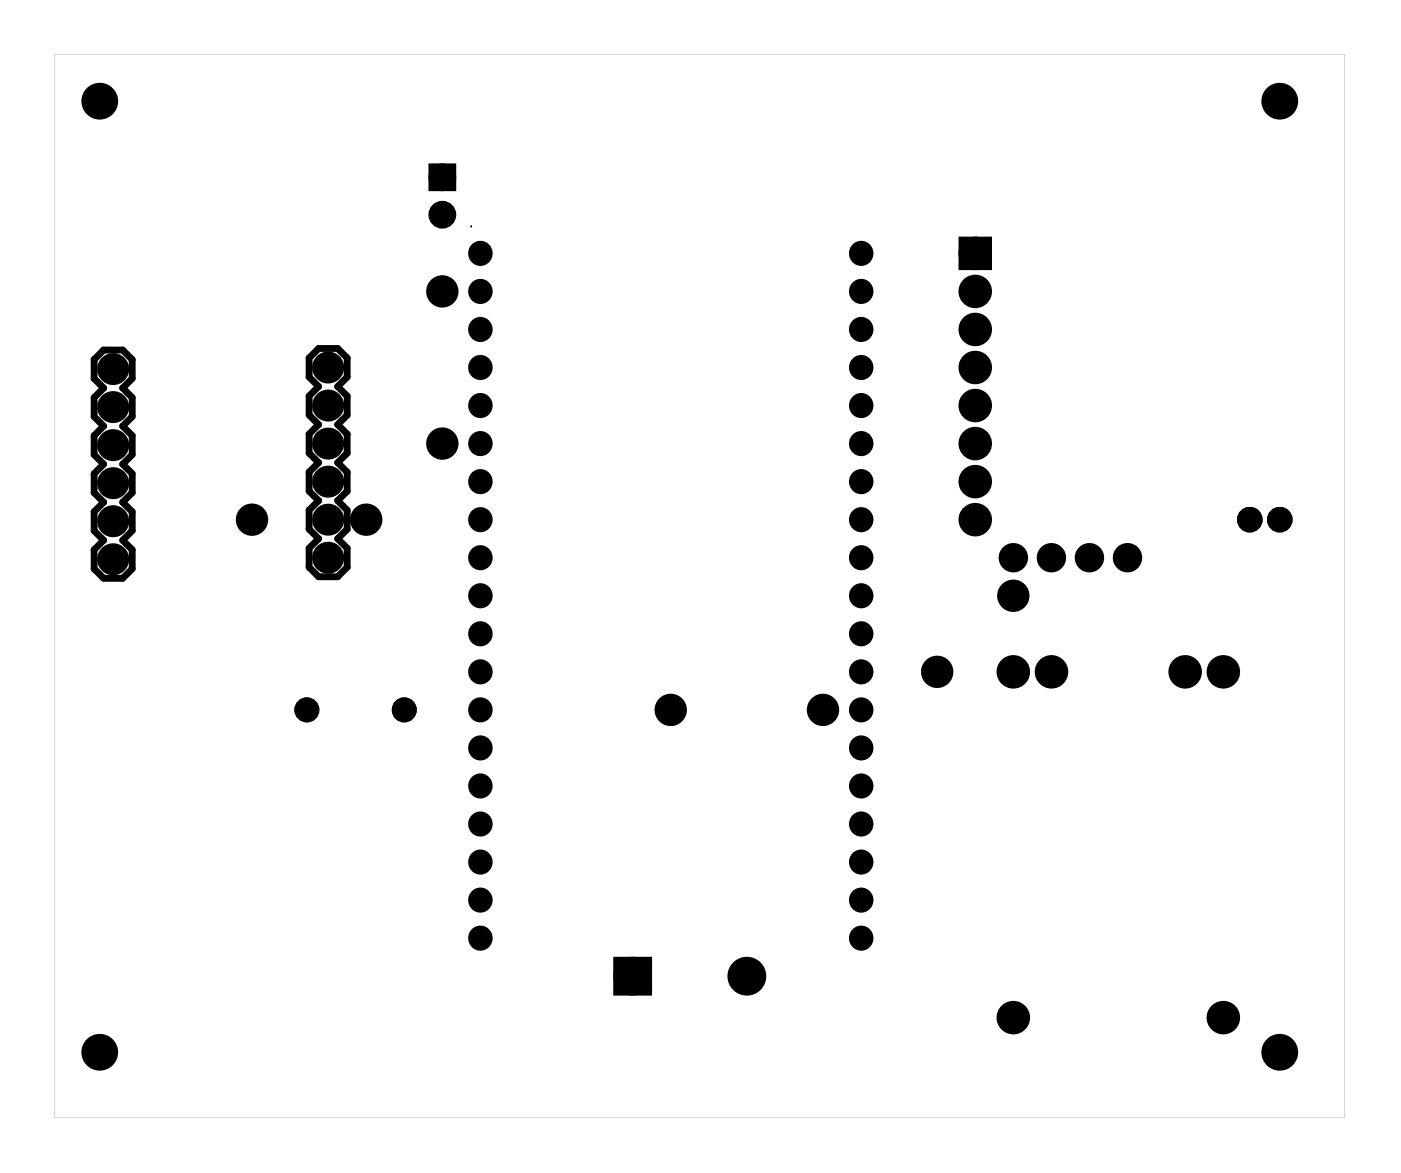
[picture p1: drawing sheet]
<svg xmlns="http://www.w3.org/2000/svg" width="93mm" height="78mm" viewBox="0 0 93 78" stroke-linecap="round" stroke-linejoin="round" font-family="sans-serif">
<g fill="#000">
<path d="M28.9 11.2h1.2v1.2h-1.2zM64.3 16.1h1.6v1.6h-1.6zM41.3 64.3h1.8v1.8h-1.8z"/>
<path d="M3.6 3.6h86.1v71h-86.1zM3.6 3.6v71h86.1v-71z"/>
<circle cx="32" cy="19.5" r=".76"/>
<circle cx="32" cy="16.9" r=".76"/>
<circle cx="57.5" cy="19.5" r=".76"/>
<circle cx="57.5" cy="16.9" r=".76"/>
<circle cx="32" cy="37.2" r=".76"/>
<circle cx="32" cy="22" r=".76"/>
<circle cx="32" cy="24.5" r=".76"/>
<circle cx="32" cy="27.1" r=".76"/>
<circle cx="32" cy="39.8" r=".76"/>
<circle cx="32" cy="34.7" r=".76"/>
<circle cx="32" cy="29.6" r=".76"/>
<circle cx="32" cy="32.2" r=".76"/>
<circle cx="57.5" cy="37.2" r=".76"/>
<circle cx="57.5" cy="22" r=".76"/>
<circle cx="57.5" cy="24.5" r=".76"/>
<circle cx="57.5" cy="27.1" r=".76"/>
<circle cx="57.5" cy="39.8" r=".76"/>
<circle cx="57.5" cy="34.7" r=".76"/>
<circle cx="57.5" cy="29.6" r=".76"/>
<circle cx="57.5" cy="32.2" r=".76"/>
<circle cx="32" cy="55" r=".76"/>
<circle cx="32" cy="44.9" r=".76"/>
<circle cx="32" cy="42.3" r=".76"/>
<circle cx="32" cy="57.6" r=".76"/>
<circle cx="32" cy="49.9" r=".76"/>
<circle cx="32" cy="47.4" r=".76"/>
<circle cx="32" cy="52.5" r=".76"/>
<circle cx="57.5" cy="55" r=".76"/>
<circle cx="57.5" cy="42.3" r=".76"/>
<circle cx="57.5" cy="44.9" r=".76"/>
<circle cx="57.5" cy="57.6" r=".76"/>
<circle cx="57.5" cy="49.9" r=".76"/>
<circle cx="57.5" cy="47.4" r=".76"/>
<circle cx="57.5" cy="52.5" r=".76"/>
<circle cx="32" cy="62.6" r=".76"/>
<circle cx="32" cy="60.1" r=".76"/>
<circle cx="57.5" cy="60.1" r=".76"/>
<circle cx="57.5" cy="62.6" r=".76"/>
</g>
<path d="M64.3 16.1h1.6v1.6h-1.6z" fill="none" stroke="#000" stroke-width=".66" stroke-linecap="butt"/>
<g fill="#000">
<circle cx="6.7" cy="6.8" r="1.1"/>
<circle cx="29.5" cy="11.8" r=".6"/>
<circle cx="29.5" cy="14.3" r=".6"/>
<circle cx="29.5" cy="19.5" r=".7"/>
<circle cx="65.1" cy="19.5" r=".74"/>
<circle cx="65.1" cy="16.9" r=".74"/>
<circle cx="85.4" cy="6.8" r="1.1"/>
<circle cx="7.6" cy="37.3" r=".72"/>
<circle cx="7.6" cy="34.8" r=".72"/>
<circle cx="7.6" cy="32.3" r=".72"/>
<circle cx="7.6" cy="24.6" r=".72"/>
<circle cx="7.6" cy="29.7" r=".72"/>
<circle cx="7.6" cy="27.2" r=".72"/>
<circle cx="16.8" cy="34.7" r=".7"/>
<circle cx="21.9" cy="24.5" r=".72"/>
<circle cx="21.9" cy="37.2" r=".72"/>
<circle cx="21.9" cy="34.7" r=".72"/>
<circle cx="21.9" cy="32.2" r=".72"/>
<circle cx="21.9" cy="29.6" r=".72"/>
<circle cx="21.9" cy="27.1" r=".72"/>
<circle cx="24.4" cy="34.7" r=".7"/>
<circle cx="29.5" cy="29.6" r=".7"/>
<circle cx="65.1" cy="27.1" r=".74"/>
<circle cx="65.1" cy="34.7" r=".74"/>
<circle cx="65.1" cy="29.6" r=".74"/>
<circle cx="65.1" cy="32.2" r=".74"/>
<circle cx="65.1" cy="24.5" r=".74"/>
<circle cx="65.1" cy="22" r=".74"/>
<circle cx="67.6" cy="39.8" r=".7"/>
<circle cx="67.6" cy="37.2" r=".68"/>
<circle cx="70.2" cy="37.2" r=".68"/>
<circle cx="72.7" cy="37.2" r=".68"/>
<circle cx="75.2" cy="37.2" r=".68"/>
<circle cx="83.4" cy="34.7" r=".54"/>
<circle cx="85.4" cy="34.7" r=".54"/>
<circle cx="20.5" cy="47.4" r=".58"/>
<circle cx="27" cy="47.4" r=".58"/>
<circle cx="44.8" cy="47.4" r=".7"/>
<circle cx="54.9" cy="47.4" r=".7"/>
<circle cx="62.5" cy="44.9" r=".7"/>
<circle cx="67.6" cy="44.9" r=".74"/>
<circle cx="70.2" cy="44.9" r=".74"/>
<circle cx="79.1" cy="44.9" r=".74"/>
<circle cx="81.6" cy="44.9" r=".74"/>
<circle cx="6.7" cy="70.3" r="1.1"/>
<circle cx="42.2" cy="65.2" r=".91"/>
<circle cx="49.8" cy="65.2" r=".91"/>
<circle cx="67.6" cy="67.9" r=".74"/>
<circle cx="81.6" cy="67.9" r=".74"/>
<circle cx="85.4" cy="70.3" r="1.1"/>
</g>
<g fill="none" stroke="#000" stroke-width=".76" stroke-linecap="butt">
<path d="M41.3 64.3h1.8v1.8h-1.8z"/>
<circle cx="29.5" cy="19.5" r=".7"/>
<circle cx="65.1" cy="16.9" r=".74"/>
<circle cx="65.1" cy="19.5" r=".74"/>
<circle cx="16.8" cy="34.7" r=".7"/>
<circle cx="24.4" cy="34.7" r=".7"/>
<circle cx="29.5" cy="29.6" r=".7"/>
<circle cx="65.1" cy="34.7" r=".74"/>
<circle cx="65.1" cy="27.1" r=".74"/>
<circle cx="65.1" cy="29.6" r=".74"/>
<circle cx="65.1" cy="32.2" r=".74"/>
<circle cx="65.1" cy="24.5" r=".74"/>
<circle cx="65.1" cy="22" r=".74"/>
<circle cx="67.6" cy="39.8" r=".7"/>
<circle cx="44.8" cy="47.4" r=".7"/>
<circle cx="54.9" cy="47.4" r=".7"/>
<circle cx="62.5" cy="44.9" r=".7"/>
<circle cx="67.6" cy="44.9" r=".74"/>
<circle cx="70.2" cy="44.9" r=".74"/>
<circle cx="79.1" cy="44.9" r=".74"/>
<circle cx="81.6" cy="44.9" r=".74"/>
<circle cx="42.2" cy="65.2" r=".91"/>
<circle cx="49.8" cy="65.2" r=".91"/>
<circle cx="67.6" cy="67.9" r=".74"/>
<circle cx="81.6" cy="67.9" r=".74"/>
</g>
<path d="M31.4 15.1h.1" fill="none" stroke="#000" stroke-width=".12"/>
<g fill="none" stroke="#000" stroke-width=".14">
<circle cx="32" cy="19.5" r=".76"/>
<circle cx="32" cy="16.9" r=".76"/>
<circle cx="57.5" cy="19.5" r=".76"/>
<circle cx="57.5" cy="16.9" r=".76"/>
<circle cx="32" cy="37.2" r=".76"/>
<circle cx="32" cy="22" r=".76"/>
<circle cx="32" cy="27.1" r=".76"/>
<circle cx="32" cy="39.8" r=".76"/>
<circle cx="32" cy="24.5" r=".76"/>
<circle cx="32" cy="34.7" r=".76"/>
<circle cx="32" cy="29.6" r=".76"/>
<circle cx="32" cy="32.2" r=".76"/>
<circle cx="57.5" cy="37.2" r=".76"/>
<circle cx="57.5" cy="22" r=".76"/>
<circle cx="57.5" cy="27.1" r=".76"/>
<circle cx="57.5" cy="39.8" r=".76"/>
<circle cx="57.5" cy="24.5" r=".76"/>
<circle cx="57.5" cy="34.7" r=".76"/>
<circle cx="57.5" cy="29.6" r=".76"/>
<circle cx="57.5" cy="32.2" r=".76"/>
<circle cx="32" cy="55" r=".76"/>
<circle cx="32" cy="42.3" r=".76"/>
<circle cx="32" cy="44.9" r=".76"/>
<circle cx="32" cy="57.6" r=".76"/>
<circle cx="32" cy="47.4" r=".76"/>
<circle cx="32" cy="49.9" r=".76"/>
<circle cx="32" cy="52.5" r=".76"/>
<circle cx="57.5" cy="55" r=".76"/>
<circle cx="57.5" cy="42.3" r=".76"/>
<circle cx="57.5" cy="44.9" r=".76"/>
<circle cx="57.5" cy="57.6" r=".76"/>
<circle cx="57.5" cy="47.4" r=".76"/>
<circle cx="57.5" cy="49.9" r=".76"/>
<circle cx="57.5" cy="52.5" r=".76"/>
<circle cx="32" cy="62.6" r=".76"/>
<circle cx="32" cy="60.1" r=".76"/>
<circle cx="57.5" cy="62.6" r=".76"/>
<circle cx="57.5" cy="60.1" r=".76"/>
</g>
<path d="M6.9 23.4h1.3l.6 .6v1.3l-.6 .6 .6 .6v1.3l-.6 .7 .6 .6v1.3l-.6 .6 .6 .6v1.3l-.6 .6 .6 .7v1.2l-.6 .7 .6 .6v1.3l-.6 .6h-1.3l-.6-.6v-1.3l.6-.6-.6-.7v-1.2l.6-.7-.6-.6v-1.3l.6-.6-.6-.6v-1.3l.6-.6-.6-.7v-1.3l.6-.6-.6-.6v-1.3zM21.3 23.3h1.2l.7 .6v1.3l-.7 .6 .7 .6v1.3l-.7 .6 .7 .7v1.3l-.7 .6 .7 .6v1.3l-.7 .6 .7 .7v1.2l-.7 .7 .7 .6v1.3l-.7 .6h-1.2l-.7-.6v-1.3l.7-.6-.7-.7v-1.2l.7-.7-.7-.6v-1.3l.7-.6-.7-.6v-1.3l.7-.7-.7-.6v-1.3l.7-.6-.7-.6v-1.3z" fill="none" stroke="#000" stroke-width=".46"/>
<g fill="none" stroke="#000" stroke-width=".69" stroke-linecap="butt">
<circle cx="7.6" cy="37.3" r=".72"/>
<circle cx="7.6" cy="29.7" r=".72"/>
<circle cx="7.6" cy="27.2" r=".72"/>
<circle cx="7.6" cy="34.8" r=".72"/>
<circle cx="7.6" cy="24.6" r=".72"/>
<circle cx="7.6" cy="32.3" r=".72"/>
<circle cx="21.9" cy="27.1" r=".72"/>
<circle cx="21.9" cy="37.2" r=".72"/>
<circle cx="21.9" cy="34.7" r=".72"/>
<circle cx="21.9" cy="24.5" r=".72"/>
<circle cx="21.9" cy="32.2" r=".72"/>
<circle cx="21.9" cy="29.6" r=".72"/>
</g>
<g fill="none" stroke="#000" stroke-width=".65" stroke-linecap="butt">
<path d="M28.9 11.2h1.2v1.2h-1.2z"/>
<circle cx="29.5" cy="14.3" r=".6"/>
<circle cx="29.5" cy="11.8" r=".6"/>
</g>
<g fill="none" stroke="#000" stroke-width=".61" stroke-linecap="butt">
<circle cx="67.6" cy="37.2" r=".68"/>
<circle cx="70.2" cy="37.2" r=".68"/>
<circle cx="72.7" cy="37.2" r=".68"/>
<circle cx="75.2" cy="37.2" r=".68"/>
</g>
<g fill="none" stroke="#000" stroke-width=".25">
<circle cx="6.7" cy="6.8" r="1.1"/>
<circle cx="85.4" cy="6.8" r="1.1"/>
<circle cx="6.7" cy="70.3" r="1.1"/>
<circle cx="85.4" cy="70.3" r="1.1"/>
</g>
<g fill="none" stroke="#000" stroke-width=".51">
<circle cx="20.5" cy="47.4" r=".58"/>
<circle cx="27" cy="47.4" r=".58"/>
</g>
<g fill="none" stroke="#000" stroke-width=".63" stroke-linecap="butt">
<circle cx="83.4" cy="34.7" r=".54"/>
<circle cx="85.4" cy="34.7" r=".54"/>
</g>
</svg>
